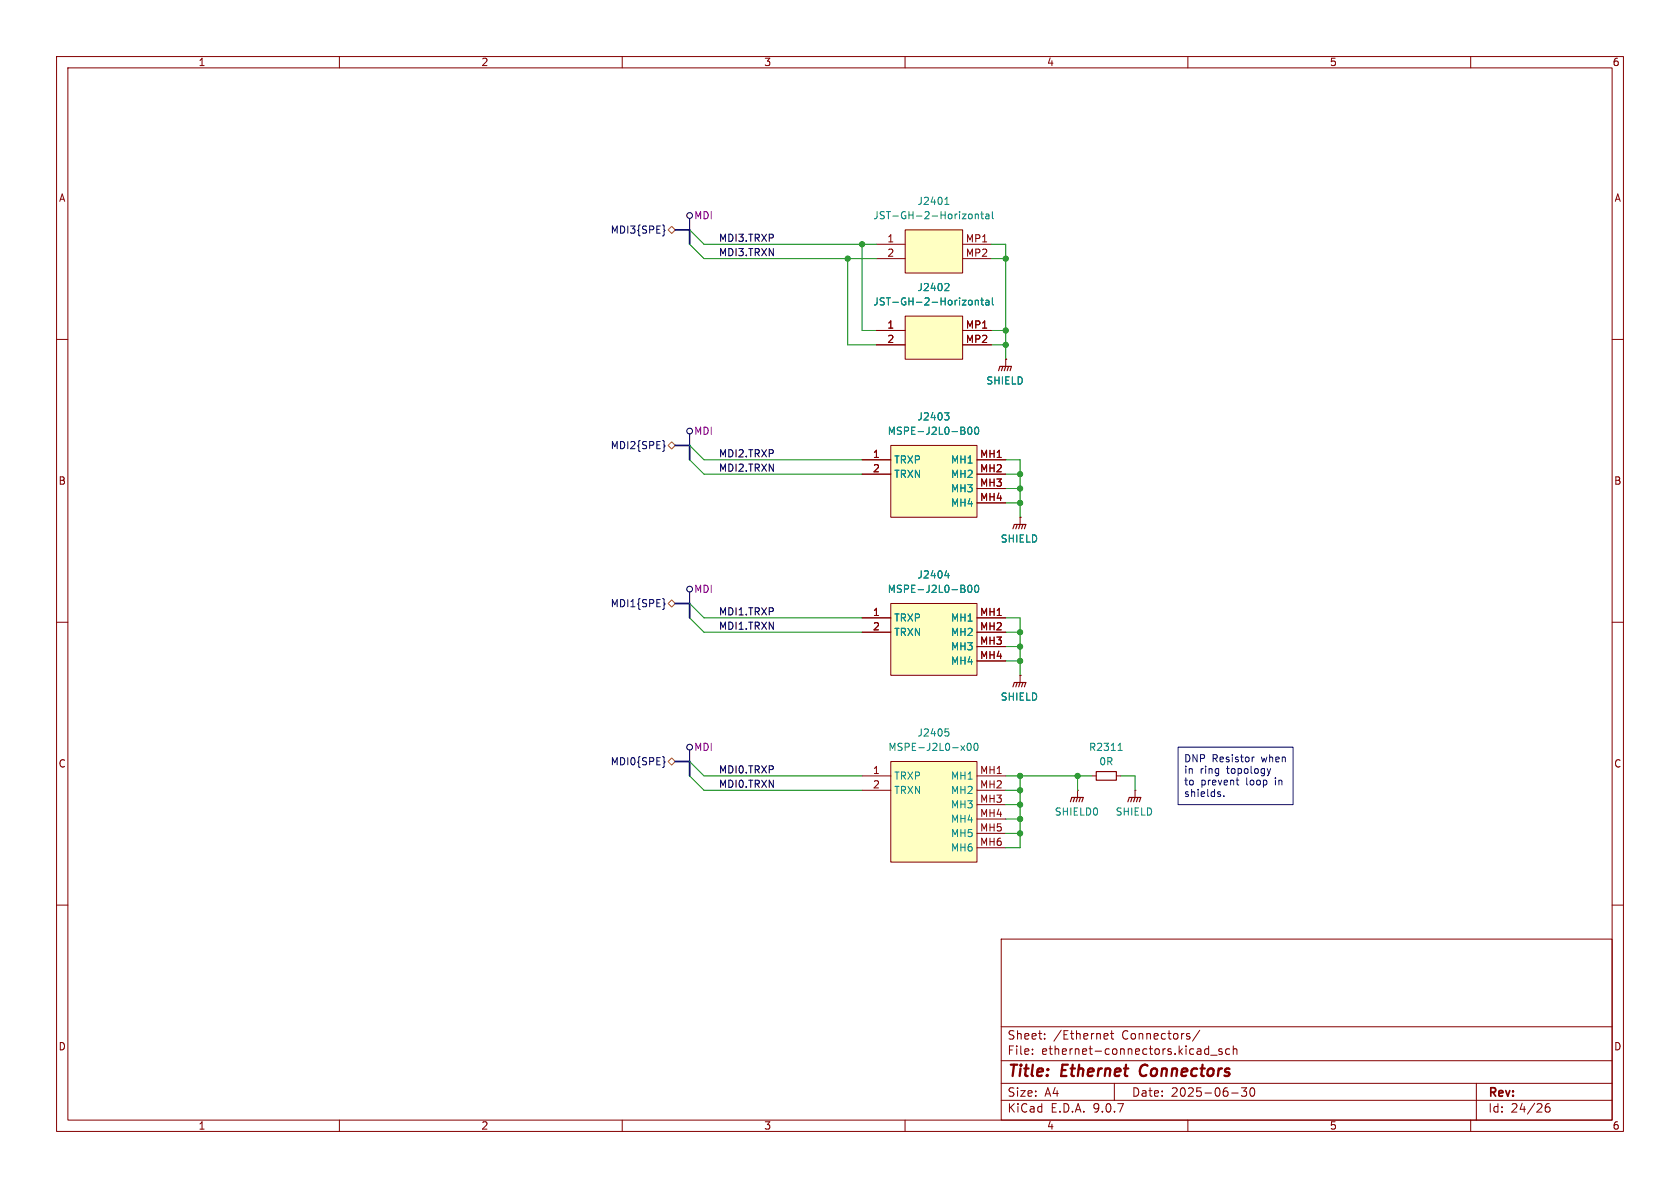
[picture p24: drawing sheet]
<svg xmlns="http://www.w3.org/2000/svg" width="297mm" height="210mm" viewBox="0 0 297 210" stroke-linecap="round" stroke-linejoin="round" font-family="sans-serif">
<defs><g id="words">
<g font-size="2.8" fill="#840000">
<text x="178" y="190.9">Title:</text>
<text x="187.7" y="190.9">Ethernet</text>
<text x="202.4" y="190.9">Connectors</text>
</g>
<g font-size="2.1" fill="#840000">
<text x="178" y="184">Sheet:</text>
<text x="186.2" y="184">/Ethernet</text>
<text x="198.4" y="184">Connectors/</text>
<text x="178" y="186.7">File:</text>
<text x="184.1" y="186.7">ethernet-connectors.kicad_sch</text>
<text x="178" y="196.9">KiCad</text>
<text x="178" y="194.1">Size:</text>
<text x="184.7" y="194.1">A4</text>
<text x="185.7" y="196.9">E.D.A.</text>
<text x="193.3" y="196.9">9.0.7</text>
<text x="200" y="194.1">Date:</text>
<text x="207" y="194.1">2025-06-30</text>
<text x="263" y="194.3">Rev:</text>
<text x="263" y="196.9">Id:</text>
<text x="267.1" y="196.9">24/26</text>
</g>
<g font-size="1.8" fill="#840000">
<text x="35" y="11.9">1</text>
<text x="85" y="11.9">2</text>
<text x="135" y="11.9">3</text>
<text x="185" y="11.9">4</text>
<text x="235" y="11.9">5</text>
<text x="285" y="11.9">6</text>
<text x="10.3" y="35.9">A</text>
<text x="285.3" y="35.9">A</text>
<text x="156.8" y="42.9">1</text>
<text x="156.8" y="45.5">2</text>
<text x="170.7" y="42.9">MP1</text>
<text x="170.7" y="45.5">MP2</text>
<text x="156.8" y="58.2">1</text>
<text x="170.7" y="58.2">MP1</text>
<text x="156.8" y="60.7">2</text>
<text x="170.7" y="60.7">MP2</text>
<text x="154.2" y="81">1</text>
<text x="154.2" y="83.6">2</text>
<text x="173.2" y="81">MH1</text>
<text x="173.2" y="83.6">MH2</text>
<text x="10.3" y="85.9">B</text>
<text x="173.2" y="86.1">MH3</text>
<text x="173.2" y="88.6">MH4</text>
<text x="285.3" y="85.9">B</text>
<text x="154.2" y="109">1</text>
<text x="154.2" y="111.5">2</text>
<text x="173.2" y="109">MH1</text>
<text x="173.2" y="111.5">MH2</text>
<text x="173.2" y="114">MH3</text>
<text x="173.2" y="116.6">MH4</text>
<text x="10.3" y="135.9">C</text>
<text x="154.2" y="136.9">1</text>
<text x="173.2" y="136.9">MH1</text>
<text x="285.3" y="135.9">C</text>
<text x="154.2" y="139.4">2</text>
<text x="173.2" y="139.4">MH2</text>
<text x="173.2" y="142">MH3</text>
<text x="173.2" y="144.5">MH4</text>
<text x="173.2" y="147.1">MH5</text>
<text x="173.2" y="149.6">MH6</text>
<text x="10.3" y="185.9">D</text>
<text x="285.3" y="185.9">D</text>
<text x="35" y="199.9">1</text>
<text x="85" y="199.9">2</text>
<text x="135" y="199.9">3</text>
<text x="185" y="199.9">4</text>
<text x="235" y="199.9">5</text>
<text x="285" y="199.9">6</text>
</g>
<g font-size="1.8" fill="#000084">
<text x="107.9" y="41.5">MDI3{SPE}</text>
<text x="107.9" y="79.6">MDI2{SPE}</text>
<text x="107.9" y="107.5">MDI1{SPE}</text>
<text x="107.9" y="135.5">MDI0{SPE}</text>
</g>
<g font-size="1.8" fill="#840084">
<text x="122.6" y="39">MDI</text>
<text x="122.6" y="77.1">MDI</text>
<text x="122.6" y="105">MDI</text>
<text x="122.6" y="132.9">MDI</text>
</g>
<g font-size="1.8" fill="#008484">
<text x="154.3" y="39">JST-GH-2-Horizontal</text>
<text x="162.1" y="36.4">J2401</text>
<text x="162.1" y="51.7">J2402</text>
<text x="154.3" y="54.2">JST-GH-2-Horizontal</text>
<text x="174.3" y="68.2">SHIELD</text>
<text x="156.8" y="77.1">MSPE-J2L0-B00</text>
<text x="162.1" y="74.5">J2403</text>
<text x="158" y="82.1">TRXP</text>
<text x="168" y="82.1">MH1</text>
<text x="158" y="84.7">TRXN</text>
<text x="168" y="84.7">MH2</text>
<text x="168" y="87.2">MH3</text>
<text x="168" y="89.8">MH4</text>
<text x="176.8" y="96.1">SHIELD</text>
<text x="156.8" y="105">MSPE-J2L0-B00</text>
<text x="162.1" y="102.5">J2404</text>
<text x="158" y="110.1">TRXP</text>
<text x="158" y="112.6">TRXN</text>
<text x="168" y="110.1">MH1</text>
<text x="168" y="112.6">MH2</text>
<text x="168" y="115.2">MH3</text>
<text x="168" y="117.7">MH4</text>
<text x="176.8" y="124.1">SHIELD</text>
<text x="162.1" y="130.4">J2405</text>
<text x="157" y="132.9">MSPE-J2L0-x00</text>
<text x="192.4" y="132.9">R2311</text>
<text x="194.2" y="135.5">0R</text>
<text x="158" y="138">TRXP</text>
<text x="158" y="140.6">TRXN</text>
<text x="168" y="138">MH1</text>
<text x="168" y="140.6">MH2</text>
<text x="168" y="143.1">MH3</text>
<text x="168" y="145.6">MH4</text>
<text x="168" y="148.2">MH5</text>
<text x="186.4" y="144.4">SHIELD0</text>
<text x="197.1" y="144.4">SHIELD</text>
<text x="168" y="150.7">MH6</text>
</g>
<g font-size="1.8">
<text x="127" y="42.8">MDI3.TRXP</text>
<text x="127" y="45.4">MDI3.TRXN</text>
<text x="127" y="83.5">MDI2.TRXN</text>
<text x="127" y="80.9">MDI2.TRXP</text>
<text x="127" y="108.9">MDI1.TRXP</text>
<text x="127" y="111.4">MDI1.TRXN</text>
<text x="127" y="136.8">MDI0.TRXP</text>
<text x="127" y="139.4">MDI0.TRXN</text>
</g>
<g font-size="1.8" fill="#0000c2">
<text x="209.2" y="135">DNP</text>
<text x="209.2" y="137">in</text>
<text x="212.2" y="137">ring</text>
<text x="214.3" y="135">Resistor</text>
<text x="217" y="137">topology</text>
<text x="223.1" y="135">when</text>
<text x="209.2" y="139">to</text>
<text x="209.2" y="141.1">shields.</text>
<text x="212.3" y="139">prevent</text>
<text x="220.4" y="139">loop</text>
<text x="225.7" y="139">in</text>
</g>
</g></defs>
<path d="M0 0h297v210h-297z" fill="#fff" stroke="#fff" stroke-width=".18"/>
<g fill="none" stroke="#840000" stroke-width=".18">
<path d="M10 10h277v190h-277zM12 12h273v186h-273zM60 10v2M110 10v2M160 10v2M210 10v2M260 10v2M10 60h2M177.8 63.5h.1M177.8 63.5v1.3M285 60h2M180.3 91.4h.1"/>
<path d="M180.3 91.4v1.3M10 110h2M180.3 119.4h.1M180.3 119.4v1.3M285 110h2M10 160h2M177 166h108v32h-108zM285 160h2M60 198v2M110 198v2M160 198v2M177 194.5h108"/>
<path d="M177 191.5h108M177 187.5h108M177 181.5h108M182.5 186.3v.1M182.5 185.5v.1M184.7 183.6v.1M184.7 182.8v.1M195.4 182.7l.4 .1 .1 .3-.7 .1M195.8 183.6l-.4 .1M196.3 182.7h.6M196.5 182.2v1.3l.4 .2M197 191.5v3"/>
<path d="M210 198v2M212.1 182.1l-1.3 2M213.1 186.3h.6M213.1 185.5h.6M213.7 184.9v1.5M214 186.5h1.2M216 185.5l-.3-.1-.2 .2v.2l.5 .2v.3h-.5M217.4 185.5l-.4-.1-.3 .3v.4l.1 .2h.6M217.7 193.2h1.2M218 185.5l.2-.1 .4 .1 .1 .9M218 184.9v1.5M219.5 192.3h.9l-.5 .6 .4 .1v.7l-.2 .1h-.4l-.2-.1"/>
<path d="M221.1 192.4l.2-.1a.81 .81 0 0 1 .6 .6 .81 .81 0 0 1-.3 .8l-.1 .1a.81 .81 0 0 1-.4-1.4zM260 198v2M261 191.5v6.5M273.9 195.1a.59 .59 0 0 0-.7 .6v.6l.1 .2 .4 .1 .3-.1v-.5l-.1-.3h-.4l-.3 .3"/>
</g>
<path d="M201.8 188.5a1.27 1.27 0 0 0 0 1.6" fill="none" stroke="#840000" stroke-width=".4"/>
<path d="M176.5 65.5l.3-.7h2l-.2 .7M177.3 64.8l-.3 .7M177.8 64.8l-.3 .7M178.3 64.8l-.2 .7M179.1 93.5l.2-.8h2.1l-.3 .8M179.8 92.7l-.2 .8M180.3 92.7l-.2 .8M180.8 92.7l-.2 .8M179.1 121.4l.2-.7h2.1l-.3 .7M179.8 120.7l-.2 .7M180.3 120.7l-.2 .7M180.8 120.7l-.2 .7" fill="none" stroke="#840000" stroke-width=".2"/>
<path d="M160 40.6h10.2v7.7h-10.2z" fill="#ffffc2"/>
<path d="M154.9 43.2h5.1M154.9 45.7h5.1M160 40.6h10.2v7.7h-10.2zM170.2 43.2h5.1M170.2 45.7h5.1M190.5 139.7h.1M190.5 139.7v1.3M193 137.2h.8M197.4 137.2h.7M200.7 139.7h.1M200.7 139.7v1.3" fill="none" stroke="#840000" stroke-width=".18"/>
<path d="M167 36.1h.8M167.2 35.2l.2-.3v1.2M171.3 38l.3-.2 .3 .3-.1 .5-.3 .1-.2-.1M172.4 38l.2-.2 .3 .1 .1 .8M172.4 37.8v.9M173.4 37.8h.5M173.6 37.4v1.1l.3 .2M174.3 37.9h.5v.8M174.8 38.1l-.4 .1-.2 .2 .2 .3 .4-.1M175.4 37.4v1.1l.2 .2M197.7 132.7h.7M197.8 131.7l.2-.3v1.3" fill="none" stroke="#008484" stroke-width=".18"/>
<path d="M193.8 136.4h3.6v1.5h-3.6zM189.2 141.7l.3-.7h2l-.2 .7M190 141l-.3 .7M190.5 141l-.3 .7M191 141l-.2 .7M199.4 141.7l.2-.7h2.1l-.3 .7M200.2 141l-.3 .7M200.7 141l-.3 .7M201.2 141l-.3 .7" fill="none" stroke="#840000" stroke-width=".2"/>
<path d="M160 55.9h10.2v7.6h-10.2z" fill="#ffffc2"/>
<path d="M154.9 58.4h5.1M160 55.9h10.2v7.6h-10.2zM170.2 58.4h5.1M154.9 61h5.1M170.2 61h5.1" fill="none" stroke="#840000" stroke-width=".18"/>
<path d="M167.2 50.1l.4 .1 .2 .3-.8 .9h.8M171.3 53.2l.3-.1 .3 .2-.1 .6h-.3l-.2-.1M172.4 53.2l.2-.1h.3l.1 .8M172.4 53.1v.8M173.4 53.1h.5M173.6 52.6v1.1l.3 .2M174.3 53.1h.5v.8M174.8 53.4h-.4l-.2 .2 .2 .3h.4M175.4 52.6v1.1l.2 .2" fill="none" stroke="#008484" stroke-width=".18"/>
<path d="M157.5 78.7h15.2v12.7h-15.2z" fill="#ffffc2"/>
<path d="M157.5 78.7h15.2v12.7h-15.2zM152.4 81.3h5.1M152.4 83.8h5.1M172.7 81.3h5.1M172.7 83.8h5.1M172.7 86.4h5.1M172.7 88.9h5.1" fill="none" stroke="#840000" stroke-width=".18"/>
<path d="M167 73h.8l-.5 .5 .4 .1 .1 .4-.3 .2h-.3M170.5 76.2v.5M171.2 75.6l.2-.1a.68 .68 0 0 1 .4 .6 .68 .68 0 0 1-.4 .7l-.2-.1-.1-.4zM172.4 75.6l.2-.1a.68 .68 0 0 1 .4 .6 .68 .68 0 0 1-.4 .7l-.2-.1-.1-.4z" fill="none" stroke="#008484" stroke-width=".18"/>
<path d="M157.5 106.7h15.2v12.7h-15.2z" fill="#ffffc2"/>
<path d="M152.4 109.2h5.1M152.4 111.8h5.1M157.5 106.7h15.2v12.7h-15.2zM172.7 109.2h5.1M172.7 111.8h5.1M172.7 114.3h5.1M172.7 116.8h5.1" fill="none" stroke="#840000" stroke-width=".18"/>
<path d="M167 101.8h.8M167.6 101.3v.9M170.5 104.2v.4M171.2 103.6l.2-.2a.68 .68 0 0 1 .4 .7 .68 .68 0 0 1-.4 .6l-.2-.1-.1-.4zM172.4 103.6l.2-.2a.68 .68 0 0 1 .4 .7 .68 .68 0 0 1-.4 .6l-.2-.1-.1-.4z" fill="none" stroke="#008484" stroke-width=".18"/>
<path d="M157.5 134.6h15.2v17.8h-15.2z" fill="#ffffc2"/>
<g fill="none" stroke="#840000" stroke-width=".18">
<path d="M154.9 58.4h5.1M170.2 58.4h5.1M154.9 61h5.1M170.2 61h5.1M177.8 63.5h.1M152.4 81.3h5.1M152.4 83.8h5.1M172.7 81.3h5.1M172.7 83.8h5.1M172.7 86.4h5.1M172.7 88.9h5.1M180.3 91.4h.1"/>
<path d="M152.4 109.2h5.1M152.4 111.8h5.1M172.7 109.2h5.1M172.7 111.8h5.1M172.7 114.3h5.1M172.7 116.8h5.1M180.3 119.4h.1M152.4 137.2h5.1M152.4 139.7h5.1M157.5 134.6h15.2v17.8h-15.2zM172.7 137.2h5.1M172.7 139.7h5.1"/>
<path d="M172.7 142.2h5.1M172.7 144.8h5.1M172.7 147.3h5.1M172.7 149.9h5.1"/>
</g>
<g fill="none" stroke="#008484" stroke-width=".18">
<path d="M167.2 50.1l.4 .1 .2 .3-.8 .9h.8M171.3 53.2l.3-.1 .3 .2-.1 .6h-.3l-.2-.1M172.4 53.2l.2-.1h.3l.1 .8M172.4 53.1v.8M173.4 53.1h.5M173.6 52.6v1.1l.3 .2M174.3 53.1h.5v.8M174.8 53.4h-.4l-.2 .2 .2 .3h.4M175.4 52.6v1.1l.2 .2M167 73h.8l-.5 .5 .4 .1 .1 .4-.3 .2h-.3M170.5 76.2v.5M171.2 75.6l.2-.1a.68 .68 0 0 1 .4 .6 .68 .68 0 0 1-.4 .7l-.2-.1-.1-.4z"/>
<path d="M172.4 75.6l.2-.1a.68 .68 0 0 1 .4 .6 .68 .68 0 0 1-.4 .7l-.2-.1-.1-.4zM167 101.8h.8M167.6 101.3v.9M170.5 104.2v.4M171.2 103.6l.2-.2a.68 .68 0 0 1 .4 .7 .68 .68 0 0 1-.4 .6l-.2-.1-.1-.4zM172.4 103.6l.2-.2a.68 .68 0 0 1 .4 .7 .68 .68 0 0 1-.4 .6l-.2-.1-.1-.4zM167.1 128.8h.6M167.2 129.3h.3l.3 .3-.1 .4-.5 .1M169.9 131.8l.6 .9M170.5 131.8l-.6 .9M171.1 131.5l.2-.1a.68 .68 0 0 1 .4 .6 .68 .68 0 0 1-.4 .7l-.2-.2-.1-.3zM172.3 131.5l.2-.1a.68 .68 0 0 1 .4 .6 .68 .68 0 0 1-.4 .7l-.2-.2-.1-.3z"/>
</g>
<g fill="none" stroke="#000" stroke-width=".18">
<path d="M121.9 38.6v2M121.9 76.7v2M121.9 104.6v2.1M121.9 132.6v2"/>
<circle cx="121.9" cy="38.1" r=".51"/>
<circle cx="121.9" cy="76.2" r=".51"/>
<circle cx="121.9" cy="104.1" r=".51"/>
<circle cx="121.9" cy="132.1" r=".51"/>
</g>
<path d="M117.3 39.8l.1 .8 .2 .1-.2 .2-.1 .7M117.3 77.9l.1 .8 .2 .1-.2 .2-.1 .7M117.3 105.9l.1 .7 .2 .2-.2 .2-.1 .7M117.3 133.8l.1 .7 .2 .2-.2 .2-.1 .7" fill="none" stroke="#000084" stroke-width=".18"/>
<path d="M118.1 40.6l.6-.6 .7 .6-.7 .7zM118.1 78.7l.6-.6 .7 .6-.7 .7zM118.1 106.7l.6-.7 .7 .7-.7 .6zM118.1 134.6l.6-.6 .7 .6-.7 .7z" fill="none" stroke="#848400" stroke-width=".18"/>
<path d="M119.4 40.6h2.5v2.6M119.4 78.7h2.5v2.6M119.4 106.7h2.5v2.5M119.4 134.6h2.5v2.6" fill="none" stroke="#000084" stroke-width=".3"/>
<g fill="none" stroke="#008400" stroke-width=".18">
<path d="M121.9 40.6l2.6 2.6h30.4M121.9 43.2l2.6 2.5h30.4M149.9 45.7v15.3h5M152.4 43.2v15.2h2.5M175.3 43.2h2.5v20.3M175.3 58.4h2.5M175.3 45.7h2.5M121.9 78.7l2.6 2.6h27.9M175.3 61h2.5M121.9 81.3l2.6 2.5h27.9M177.8 81.3h2.5v10.1M177.8 83.8h2.5"/>
<path d="M177.8 86.4h2.5M177.8 88.9h2.5M121.9 106.7l2.6 2.5h27.9M121.9 109.2l2.6 2.6h27.9M177.8 109.2h2.5v10.2M177.8 111.8h2.5M177.8 114.3h2.5M177.8 116.8h2.5M121.9 134.6l2.6 2.6h27.9M121.9 137.2l2.6 2.5h27.9M177.8 137.2h15.2M177.8 139.7h2.5"/>
<path d="M180.3 137.2v12.7h-2.5M190.5 137.2v2.5M198.1 137.2h2.6v2.5M177.8 142.2h2.5M177.8 147.3h2.5M177.8 144.8h2.5"/>
</g>
<path d="M208.3 132.1h20.3v10.1h-20.3zM218.7 138.6l.3 .2M221.7 133.8l-.3 .3M224 135.9l.3 .8M224.3 136.7l-.1 .3M224.6 135.9l-.3 .8M215.6 140.4l.2 .2-.2 .2M216.3 140.7v.1" fill="none" stroke="#0000c2" stroke-width=".18"/>
<g fill="#008400" stroke="#008400" stroke-width=".18">
<circle cx="180.3" cy="137.2" r=".46"/>
<circle cx="180.3" cy="139.7" r=".46"/>
<circle cx="180.3" cy="142.2" r=".46"/>
<circle cx="180.3" cy="147.3" r=".46"/>
<circle cx="180.3" cy="144.8" r=".46"/>
<circle cx="190.5" cy="137.2" r=".46"/>
<circle cx="180.3" cy="116.8" r=".46"/>
<circle cx="177.8" cy="58.4" r=".46"/>
<circle cx="177.8" cy="45.7" r=".46"/>
<circle cx="177.8" cy="61" r=".46"/>
<circle cx="180.3" cy="111.8" r=".46"/>
<circle cx="180.3" cy="86.4" r=".46"/>
<circle cx="180.3" cy="83.8" r=".46"/>
<circle cx="152.4" cy="43.2" r=".46"/>
<circle cx="149.9" cy="45.7" r=".46"/>
<circle cx="180.3" cy="114.3" r=".46"/>
<circle cx="180.3" cy="88.9" r=".46"/>
</g>
<use href="#words"/>
</svg>
